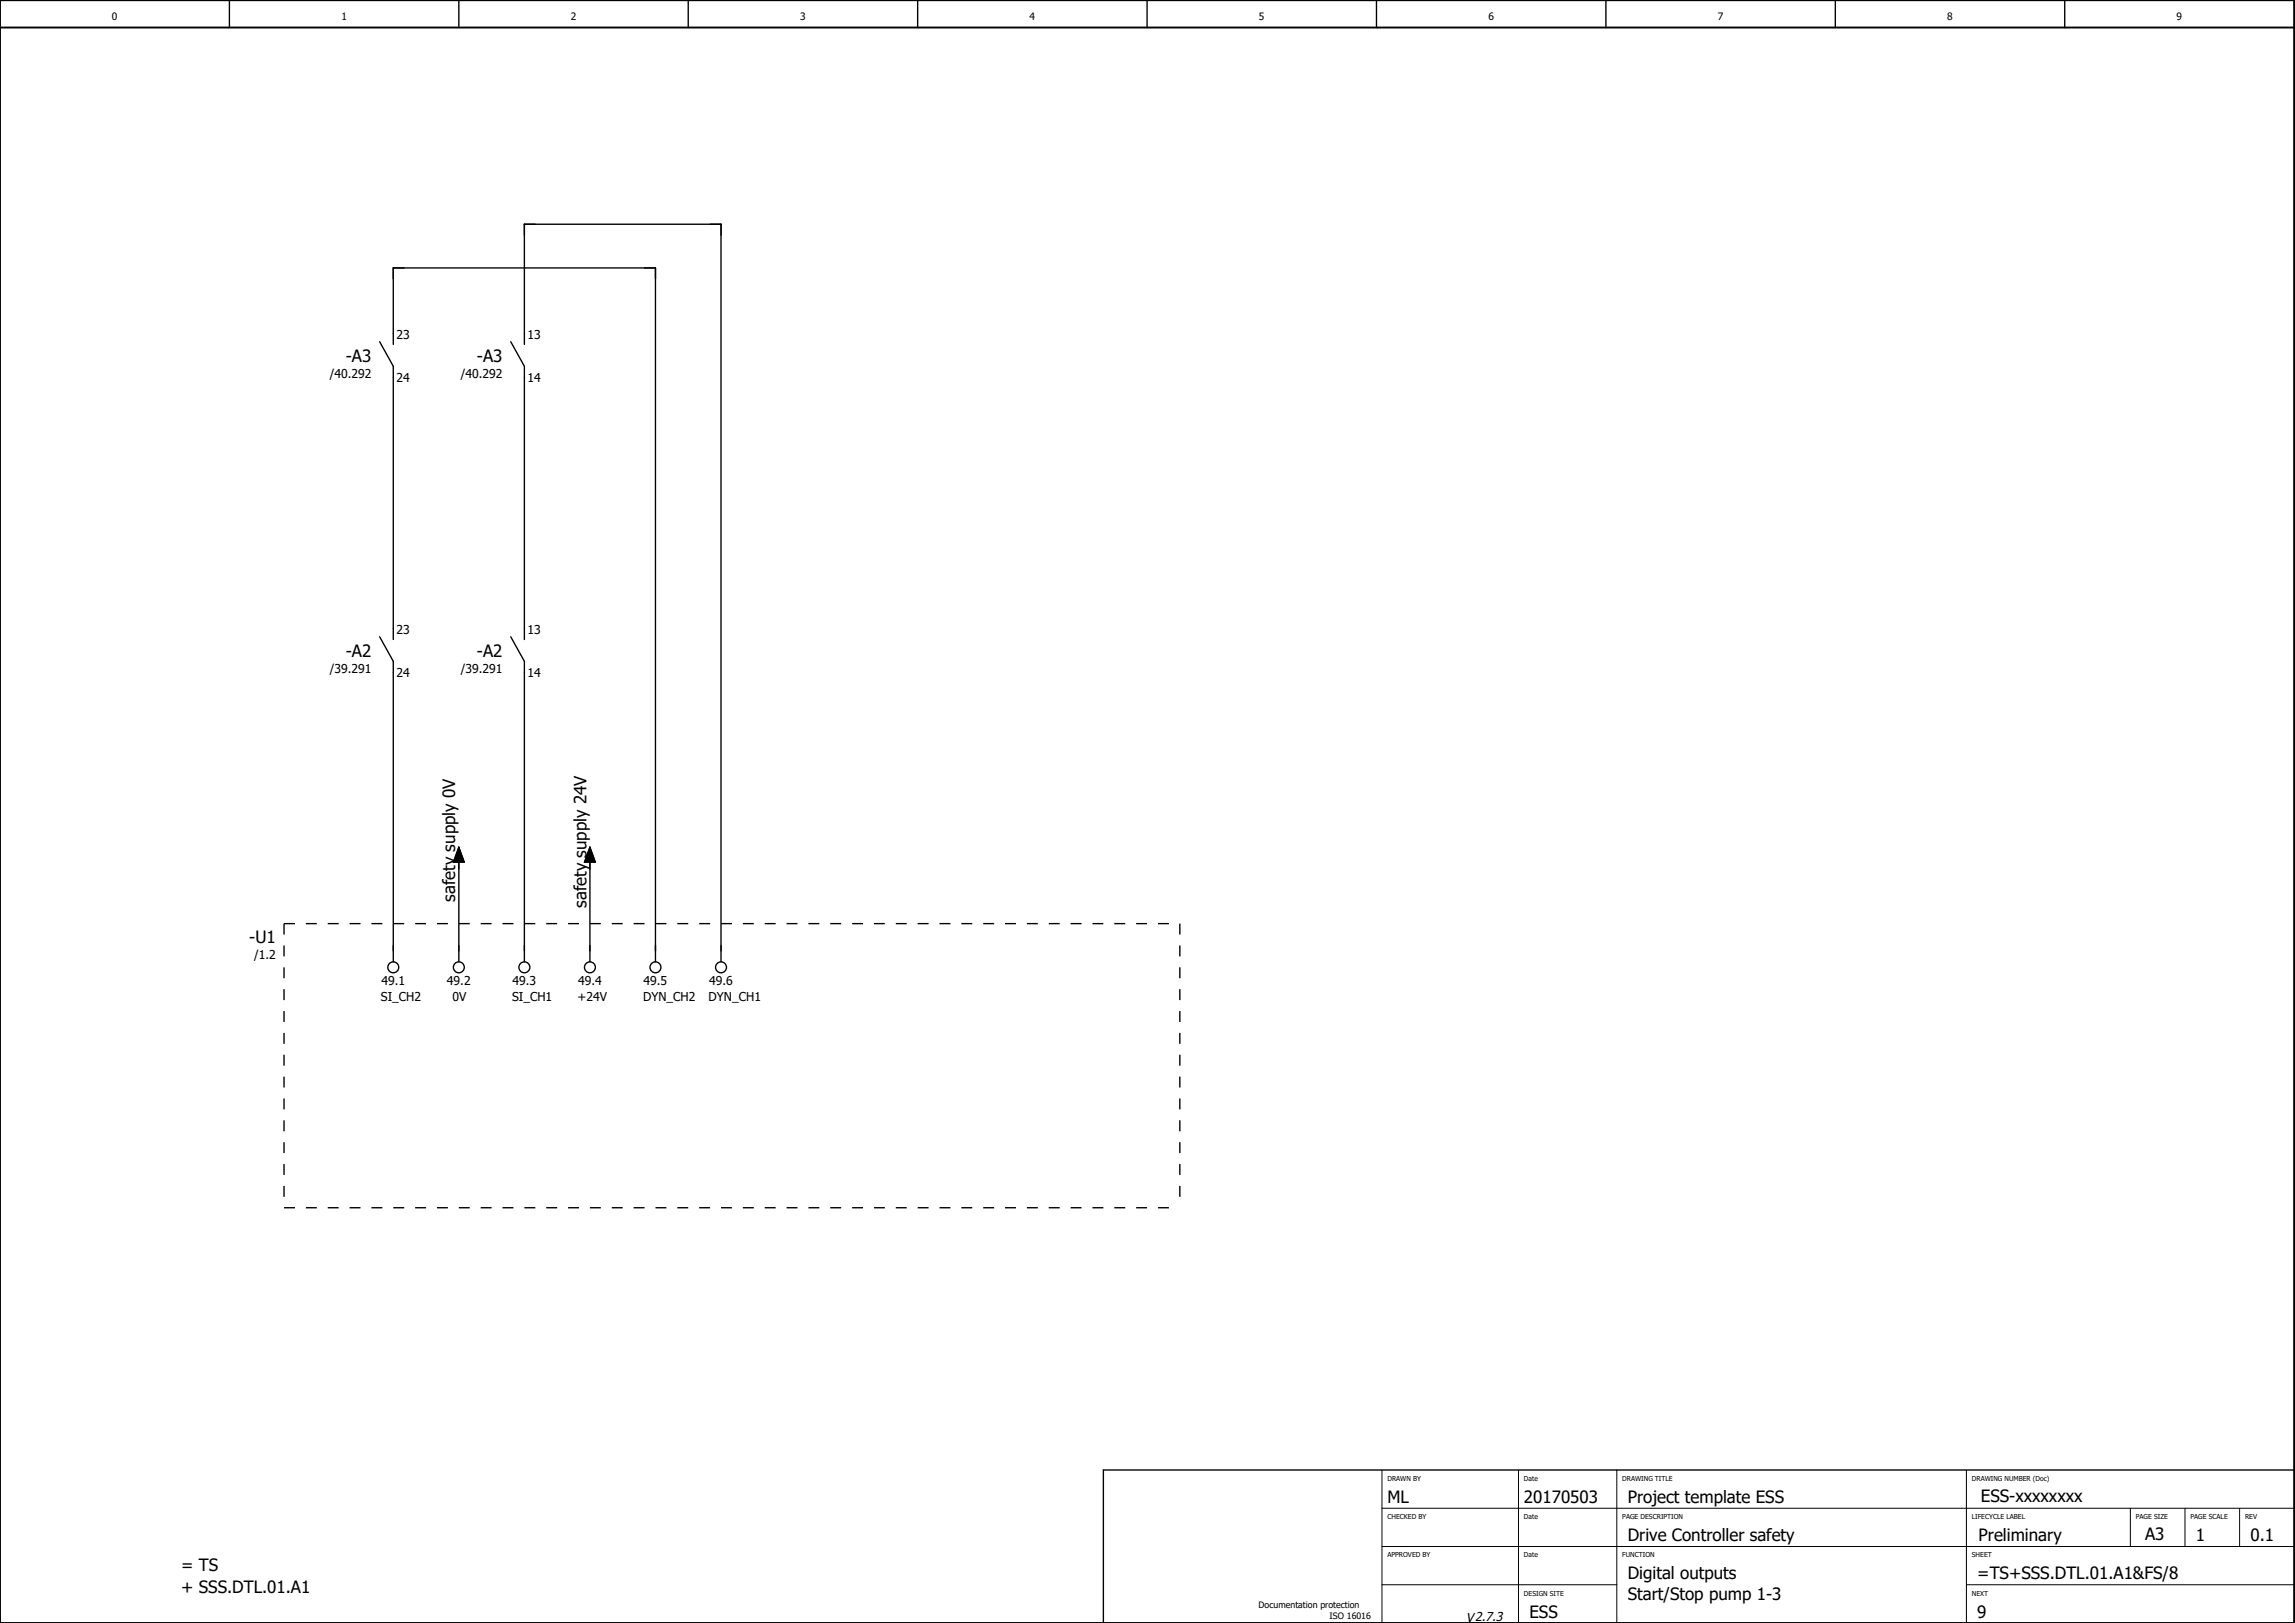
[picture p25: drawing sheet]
<svg xmlns="http://www.w3.org/2000/svg" width="420mm" height="297mm" viewBox="0 0 420 297" stroke-linecap="round" stroke-linejoin="round" font-family="sans-serif">
<defs><g id="words">
<g font-size="3.1">
<text x="63.3" y="66.3">-A3</text>
<text x="87.3" y="66.3">-A3</text>
<text x="63.3" y="120.3">-A2</text>
<text x="87.3" y="120.3">-A2</text>
<text x="83.4" y="165" transform="rotate(-90 83.4 165)">safety supply 0V</text>
<text x="107.4" y="166.1" transform="rotate(-90 107.4 166.1)">safety supply 24V</text>
<text x="45.6" y="172.6">-U1</text>
<text x="254" y="275">ML</text>
<text x="279" y="275">20170503</text>
<text x="298" y="275">Project template ESS</text>
<text x="362.6" y="274.9">ESS-xxxxxxxx</text>
<text x="392.7" y="281.9">A3</text>
<text x="33.1" y="287.5">= TS</text>
<text x="298" y="282">Drive Controller safety</text>
<text x="362.2" y="282">Preliminary</text>
<text x="402" y="282">1</text>
<text x="412" y="282">0.1</text>
<text x="33.1" y="291.5">+ SSS.DTL.01.A1</text>
<text x="298" y="289">Digital outputs</text>
<text x="298" y="292.8">Start/Stop pump 1-3</text>
<text x="362" y="289">=TS+SSS.DTL.01.A1&amp;FS/8</text>
<text x="280" y="296">ESS</text>
<text x="362" y="296">9</text>
</g>
<text font-size="2.3" x="268.4" y="296.8">V2.7.3</text>
<g font-size="2.2">
<text x="72.6" y="62">23</text>
<text x="96.6" y="62">13</text>
<text x="60.4" y="69.2">/40.292</text>
<text x="72.6" y="69.9">24</text>
<text x="84.4" y="69.2">/40.292</text>
<text x="96.6" y="69.9">14</text>
<text x="72.6" y="116">23</text>
<text x="96.6" y="116">13</text>
<text x="60.4" y="123.2">/39.291</text>
<text x="72.6" y="123.9">24</text>
<text x="84.4" y="123.2">/39.291</text>
<text x="96.6" y="123.9">14</text>
<text x="46.5" y="175.5">/1.2</text>
<text x="69.7" y="183.1">SI_CH2</text>
<text x="69.8" y="180.3">49.1</text>
<text x="81.8" y="180.3">49.2</text>
<text x="82.8" y="183.1">0V</text>
<text x="93.7" y="183.1">SI_CH1</text>
<text x="93.8" y="180.3">49.3</text>
<text x="105.7" y="183.1">+24V</text>
<text x="105.8" y="180.3">49.4</text>
<text x="117.7" y="183.1">DYN_CH2</text>
<text x="117.8" y="180.3">49.5</text>
<text x="129.7" y="183.1">DYN_CH1</text>
<text x="129.8" y="180.3">49.6</text>
</g>
<g font-size="1.9">
<text x="20.5" y="3.7">0</text>
<text x="62.5" y="3.7">1</text>
<text x="104.5" y="3.7">2</text>
<text x="146.5" y="3.7">3</text>
<text x="188.5" y="3.7">4</text>
<text x="230.5" y="3.7">5</text>
<text x="272.5" y="3.7">6</text>
<text x="314.5" y="3.7">7</text>
<text x="356.5" y="3.7">8</text>
<text x="398.5" y="3.7">9</text>
</g>
<g font-size="1.6">
<text x="230.4" y="294.3">Documentation protection</text>
<text x="243.4" y="296.3">ISO 16016</text>
</g>
<g font-size="1.2">
<text x="254" y="271">DRAWN BY</text>
<text x="279" y="271">Date</text>
<text x="297" y="271">DRAWING TITLE</text>
<text x="361" y="271">DRAWING NUMBER (Doc)</text>
<text x="254" y="278">CHECKED BY</text>
<text x="279" y="278">Date</text>
<text x="297" y="278">PAGE DESCRIPTION</text>
<text x="361" y="278">LIFECYCLE LABEL</text>
<text x="391" y="278">PAGE SIZE</text>
<text x="401" y="278">PAGE SCALE</text>
<text x="411" y="278">REV</text>
<text x="254" y="285">APPROVED BY</text>
<text x="279" y="285">Date</text>
<text x="297" y="285">FUNCTION</text>
<text x="361" y="285">SHEET</text>
<text x="279" y="292">DESIGN SITE</text>
<text x="361" y="292">NEXT</text>
</g>
</g></defs>
<g fill="none" stroke="#000" stroke-width=".25">
<path d="M42 0v5M84 0v5M126 0v5M168 0v5M210 0v5M252 0v5M294 0v5M336 0v5M378 0v5M69.5 62.5l2.5 4.5v50M72 63v-14h48v127M93.5 62.5l2.5 4.5v2"/>
<path d="M96 63v-22h36v135M96 69v48M69.5 116.5l2.5 4.5v55M93.5 116.5l2.5 4.5v2M96 123v53M84 157.8v18.2M84 155l1 2.8h-2zM108 157.8v18.2M108 155l1 2.8h-2zM420 269h-218v28"/>
<circle cx="72" cy="177" r="1"/>
<circle cx="84" cy="177" r="1"/>
<circle cx="96" cy="177" r="1"/>
<circle cx="108" cy="177" r="1"/>
<circle cx="120" cy="177" r="1"/>
<circle cx="132" cy="177" r="1"/>
</g>
<path d="M0 5h420M0 0h420v297h-420z" fill="none" stroke="#000" stroke-width=".35"/>
<path d="M253 276h167M253 269v28M278 269v28M296 269v28M360 269v28M390 276v7M400 276v7M410 276v7M253 283h167M253 290h43M360 290h60" fill="none" stroke="#000" stroke-width=".18"/>
<path d="M52 169h164M52 169v52M216 169v52M52 221h164" fill="none" stroke="#000" stroke-width=".25" stroke-dasharray="2 2" stroke-linecap="butt"/>
<path d="M84 155l1 2.8h-2zM108 155l1 2.8h-2z" fill="#000" stroke="#000" stroke-width=".18"/>
<use href="#words"/>
</svg>
